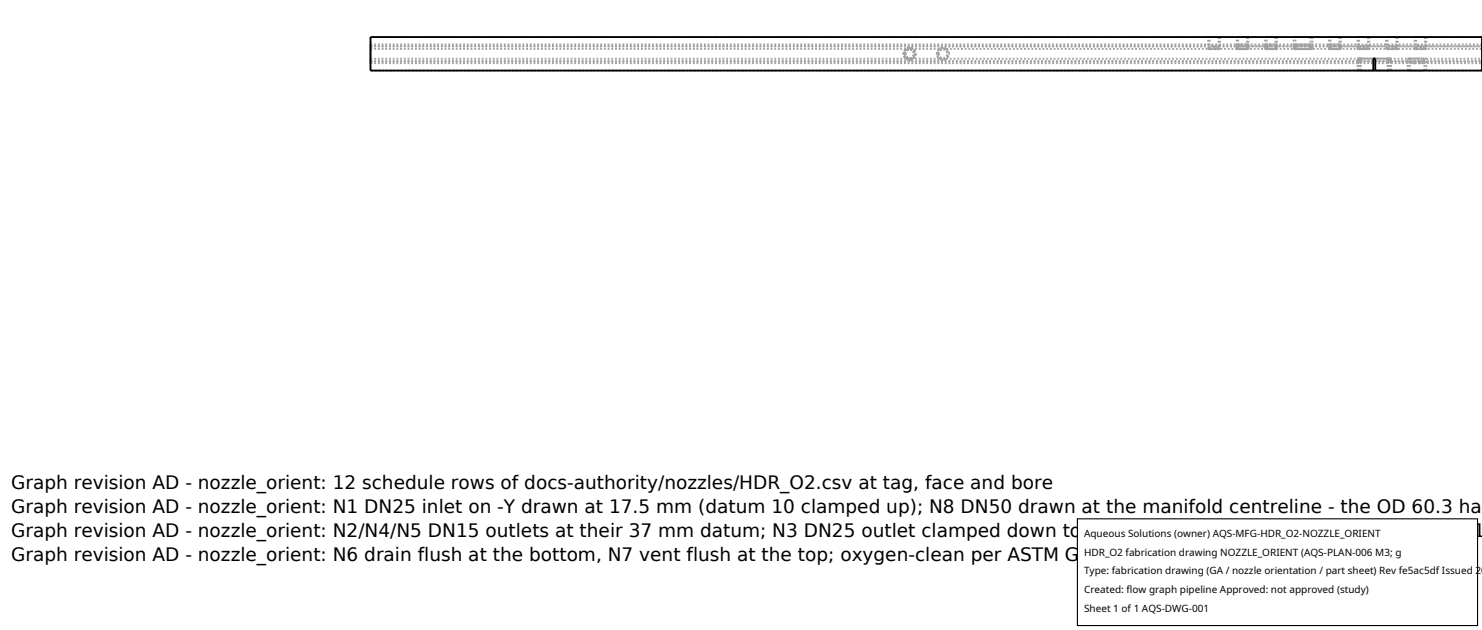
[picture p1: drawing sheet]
<svg xmlns="http://www.w3.org/2000/svg" width="212mm" height="90mm" viewBox="0 0 212 90" stroke-linecap="round" stroke-linejoin="round" font-family="sans-serif">
<defs><g id="words">
<g font-size="2.6">
<text x="1.6" y="69.8">Graph revision AD - nozzle_orient: 12 schedule rows of docs-authority/nozzles/HDR_O2.csv at tag, face and bore</text>
<text x="1.6" y="73.3">Graph revision AD - nozzle_orient: N1 DN25 inlet on -Y drawn at 17.5 mm (datum 10 clamped up); N8 DN50 drawn at the manifold centreline - the OD 60.3 ha</text>
<text x="1.6" y="76.7">Graph revision AD - nozzle_orient: N2/N4/N5 DN15 outlets at their 37 mm datum; N3 DN25 outlet clamped down to 32.4 mm; N9/N10/N12 outlets and the N11</text>
<text x="1.6" y="80.2">Graph revision AD - nozzle_orient: N6 drain flush at the bottom, N7 vent flush at the top; oxygen-clean per ASTM G93, socketless (duty section 3)</text>
</g>
<g font-size="1.4">
<text x="154.8" y="76.6">Aqueous Solutions (owner) AQS-MFG-HDR_O2-NOZZLE_ORIENT</text>
<text x="154.8" y="79.3">HDR_O2 fabrication drawing NOZZLE_ORIENT (AQS-PLAN-006 M3; g</text>
<text x="154.8" y="82">Type: fabrication drawing (GA / nozzle orientation / part sheet) Rev fe5ac5df Issued 20</text>
<text x="154.8" y="84.7">Created: flow graph pipeline Approved: not approved (study)</text>
<text x="154.8" y="87.4">Sheet 1 of 1 AQS-DWG-001</text>
</g>
</g></defs>
<g fill="none" stroke="#a0a0a0" stroke-width=".26" stroke-dasharray=".3 .3" stroke-linecap="butt">
<path d="M52.9 7h81.3M52.9 8.4h81.3M52.9 8.4v-1.4M52.9 10.1v-1.3M52.9 6.6v-1.3M52.9 8.8v.2M52.9 9v-2.7M52.9 6.3v.3M52.9 8.4v.4M52.9 8.8v-2.2M52.9 6.6v.4M52.9 8.8h141.1"/>
<path d="M52.9 6.6h158.8M52.9 8.8h141M52.9 6.6h123.9M52.9 9h141M52.9 6.3h123.9M129.1 7.7l.2-.6 .6-.3 .6 .3 .3 .6-.3 .6-.6 .2-.6-.2-.2-.6M129.1 7.7l.2-.6 .6-.3 .6 .3 .3 .5-.2 .6-.7 .3-.6-.2-.2-.6M129.3 7.7l.2-.4 .4-.2 .4 .1 .2 .5-.1 .4-.5 .2-.4-.2-.2-.4M129.3 7.7l.2-.5 .4-.1 .4 .1 .2 .5-.1 .4-.5 .2-.4-.2-.2-.4M129.3 7.7l.2-.5 .4-.1 .5 .2 .1 .4-.1 .4-.5 .2-.4-.2-.2-.4M129.8 8.5h.3M129.8 8.5l-.5-.3-.2-.5 .1-.5 .6-.3"/>
<path d="M129.8 6.9h.3M129.8 6.9l-.5 .2-.2 .5 .2 .6 .5 .3M130.1 6.9l.5 .2 .2 .5-.2 .6-.5 .3M130.1 6.9l.4 .2 .3 .5-.2 .6-.5 .3M134 7.7l.2 .4 .5 .2 .4-.2 .2-.4-.2-.5-.5-.1-.4 .2-.2 .4M134 7.7l.2-.4 .4-.2 .5 .1 .2 .5-.2 .4-.4 .2-.5-.2-.2-.4M134.2 7l-.3 .3-.1 .3 .1 .5 .3 .3M134.2 8.4l.3 .1M134.5 6.9l-.5 .2-.2 .5 .2 .6 .5 .3M134.5 8.5h.3M134.5 6.9h.3M134.5 6.9l-.3 .1"/>
<path d="M134.8 8.5l.5-.3 .2-.5-.2-.5-.5-.3M134.8 8.5l.3-.1M135.1 7h76.6M135.1 7l.3 .3 .1 .3-.1 .5-.3 .3M135.1 8.4h58.9M135.1 7l-.3-.1M172.5 5.3h1.7M172.5 7h.1M172.5 7v-1.7M172.6 7h.3M172.6 7l.2-.3 .5-.2 .6 .1 .3 .4M172.8 7h.1"/>
<path d="M172.8 7v-1.7M172.8 5.3h1.2M172.9 7h1M172.9 7l.5-.2 .5 .2M172.9 7l.1-.2 .4-.1h.3l.2 .3M173.9 7h.3M173.9 7h.1M174 7h-1.2M174 5.3h-1.2M174 5.3v1.7M174.2 5.3h-1.7M174.2 7h-1.7"/>
<path d="M174.2 5.3v1.7M176.6 6.8l.2-.2M176.6 7h1.7M176.6 5.3h1.7M176.6 6.5v-1.2M176.6 6.8v.2M176.7 7l-.1-.2M176.7 7h.2M176.7 7h-.1M176.8 6.6h1.3M176.8 6.3l-.2 .2M176.8 6.8l.1 .2"/>
<path d="M176.8 7h1.3M176.8 6.5l.4-.2M176.8 6.5v-1.2M176.8 5.3h1.3M176.8 6.8v.2M176.9 7l-.3-.5M176.9 7h.4M176.9 7h-.1M177.2 6.6h-.3l-.1 .2M177.2 6.3h.6M177.2 6.6h.6M177.3 7l-.3-.2-.2-.3"/>
<path d="M177.6 7h.4M177.6 7h-.3M177.8 6.6h-.6M177.8 6.3l.3 .2M178 7h.3M178 7l.1-.2M178 7l.3-.5M178 7h-1.1M178.1 6.8l-.1-.2h-.2M178.1 7h-.1M178.1 6.5l-.2 .3-.3 .2M178.1 5.3h-1.3"/>
<path d="M178.1 6.8v.2M178.1 5.3v1.2M178.1 6.6l.2 .2M178.1 6.3h-1.3M178.1 6.6h2.8M178.1 6.3h2.8M178.3 6.8v.2M178.3 6.5l-.2-.2M178.3 5.3h-1.7M178.3 5.3v1.2M180.7 6.8l.2-.2M180.7 7h1.7"/>
<path d="M180.7 5.3h1.7M180.7 6.5v-1.2M180.7 6.8v.2M180.7 7v-.2M180.7 7h.3M180.9 6.6h1.3M180.9 6.3l-.2 .2M180.9 6.8l.1 .2M180.9 7h1.3M180.9 6.5l.3-.2M180.9 6.5v-1.2M180.9 5.3h1.3"/>
<path d="M180.9 6.8v.2M181 7l-.3-.5M181 7h.4M181 7h-.1M181.2 6.6h-.2l-.1 .2M181.2 6.3h.6M181.2 6.6h.6M181.4 7l-.3-.2-.2-.3M181.7 7h.4M181.7 7h-.3M181.8 6.6h-.6M181.8 6.3l.4 .2"/>
<path d="M182.1 7h.2M182.1 7l.1-.2M182.1 7l.3-.5M182.1 7h-1.1M182.2 6.8l-.1-.2h-.3M182.2 7h-.1M182.2 6.5l-.2 .3-.3 .2M182.2 5.3h-1.3M182.2 6.8v.2M182.2 5.3v1.2M182.2 6.6l.2 .2M182.2 6.3h-1.3"/>
<path d="M182.2 6.6h2.7M182.2 6.3h2.7M182.4 6.8l-.1 .2M182.4 7h-.1M182.4 6.5l-.2-.2M182.4 5.3h-1.7M182.4 6.8v.2M182.4 5.3v1.2M184.8 6.8l.1-.2M184.8 7h2.6M184.8 6.5l.1 .5M184.8 5.3h2.6"/>
<path d="M184.8 6.5v-1.2M184.8 6.8v.2M184.8 7v-.2M184.8 7h.3M184.9 6.6h2.4M184.9 6.3l-.1 .2M184.9 7h.3M185 6.8l.1 .2M185 7h2.2M185 6.5l.2-.2M185 6.5v-1.2M185 5.3h2.2"/>
<path d="M185 6.8v.2M185.1 7h-.1M185.2 6.6l-.2 .2M185.2 6.3h1.8M185.2 6.6h1.8M185.2 7l-.2-.5M187 7h.3M187 7h-1.8M187 6.6h-1.8M187 6.3l.2 .2M187.1 7h.3M187.1 7l.1-.2"/>
<path d="M187.2 6.8l-.2-.2M187.2 7h-.1M187.2 6.5l-.2 .5M187.2 5.3h-2.2M187.2 6.8v.2M187.2 5.3v1.2M187.3 7l.1-.5M187.3 7h-2.4M187.3 6.6l.1 .2M187.3 6.3h-2.4M187.3 6.6h2.7M187.3 6.3h2.7"/>
<path d="M187.4 6.8v.2M187.4 6.5l-.1-.2M187.4 5.3h-2.6M187.4 5.3v1.2M189.8 6.8l.2-.2M189.8 7h1.7M189.8 5.3h1.7M189.8 6.5v-1.2M189.8 6.8v.2M189.9 7l-.1-.2M189.9 7h.2M189.9 7h-.1"/>
<path d="M190 6.6h1.3M190 6.3l-.2 .2M190 6.8l.1 .2M190 7h1.3M190 6.5l.4-.2M190 6.5v-1.2M190 5.3h1.3M190 6.8v.2M190.1 7l-.3-.5M190.1 7h.4M190.1 7h-.1M190.4 6.6h-.3l-.1 .2"/>
<path d="M190.4 6.3h.6M190.4 6.6h.6M190.5 7l-.3-.2-.2-.3M190.8 7h.4M190.8 7h-.3M191 6.6h-.6M191 6.3l.3 .2M191.2 7h.3M191.2 7l.1-.2M191.2 7l.3-.5M191.2 7h-1.1M191.3 6.8l-.1-.2h-.2"/>
<path d="M191.3 7h-.1M191.3 6.5l-.2 .3-.3 .2M191.3 5.3h-1.3M191.3 6.8v.2M191.3 5.3v1.2M191.3 6.6l.2 .2M191.3 6.3h-1.3M191.3 6.6h20.4M191.3 6.3h20.4M191.5 6.8v.2M191.5 6.5l-.2-.2M191.5 5.3h-1.7"/>
<path d="M191.5 5.3v1.2M193.9 8.4h.1M193.9 8.8l.1-.4M193.9 9l.1-.2M193.9 10.1h4.8M193.9 5.3h1.7M193.9 7h.1M193.9 7v-1.7M193.9 8.8v-.4M193.9 10.1v-1.1M194 7h.2M194 7l.2-.3 .5-.2 .5 .1 .3 .4"/>
<path d="M194 8.4l-.1 .4M194 10.1v-1.3M194 10.1h-141.1M194 10.1h-.1M194 8.4h-.1M194 8.4h.4M194.1 7h.1M194.1 7v-1.7M194.1 5.3h1.3M194.2 8.4l-.3 .6M194.2 8.4h4.2M194.2 8.4h.4"/>
<path d="M194.2 8.8l.2-.4M194.2 8.4h.2M194.2 9l.4-.6M194.2 10.1h.2M194.2 8.8v-.4M194.2 10.1v-1.1M194.2 8.8h4.2M194.2 9h4.2M194.2 7h1.1M194.2 7l.5-.2 .6 .2M194.2 7l.2-.2 .3-.1h.4l.2 .3M194.4 8.4h-.4"/>
<path d="M194.4 8.4h3.8M194.4 8.8l-.2 .2M194.4 10.1v-1.3M194.4 8.8h3.8M194.4 8.4l-.2 .4M194.4 8.4h-.2M194.6 8.4h3.4M195.3 7h.2M195.3 7h.1M195.4 7h-1.3M195.4 5.3h-1.3M195.4 5.3v1.7"/>
<path d="M195.5 7h.1M195.6 5.3h-1.7M195.6 7h-1.7M195.6 5.3v1.7M196.4 8.4h-.3M198 5.3h1.7M198 7v-1.7M198 8.4h.4M198 8.4l.4 .6M198 7h.3M198 7l.2-.3 .6-.2 .5 .1 .3 .4M198.2 7h.1"/>
<path d="M198.2 7v-1.7M198.2 5.3h1.2M198.2 8.4h.3M198.2 8.4h.2M198.2 8.4l.2 .4M198.2 10.1h.2M198.2 10.1v-1.3M198.2 10.1h-3.8M198.3 7h1M198.3 7l.5-.2 .5 .2M198.3 7l.2-.2 .3-.1h.3l.2 .3M198.4 8.4h-.2"/>
<path d="M198.4 8.8l-.2-.4M198.4 10.1h-4.2M198.4 9l-.2-.2M198.4 8.8v-.4M198.4 10.1v-1.1M198.4 8.4l.3 .6M198.5 8.4h.2M198.5 8.4l.2 .4M198.5 8.4h-.3M198.5 8.4h2.6M198.5 10.1v-1.3M198.5 8.8h2.6"/>
<path d="M198.7 8.4h-.2M198.7 8.8l-.2-.4M198.7 10.1h-.2M198.7 9l-.2-.2M198.7 8.8v-.4M198.7 10.1v-1.1M198.7 8.8h2.8M198.7 9h2.8M199.3 7h.3M199.3 7h.1M199.4 7h-1.2M199.4 5.3h-1.2"/>
<path d="M199.4 5.3v1.7M199.6 7h.1M199.7 5.3h-1.7M199.7 7h-1.7M199.7 5.3v1.7M201.1 8.4h2.6M201.1 8.4l.1 .3 .3 .1M201.1 10.1v-1.3M201.1 10.1h-2.6M201.1 8.8l.1 .2h.3M201.1 10.1h2.6M201.3 8.4h-.2"/>
<path d="M201.3 8.4h2.1M201.3 8.4l.2 .3 .5 .1M201.3 10.1h2.1M201.3 10.1v-1.3M201.3 8.8l.2 .2h.5M201.3 8.8h2.1M201.5 8.8h1.8M201.5 9h1.8M202 8.8h.8M202 9h.8M202 5.3h1.7M202 7h.1"/>
<path d="M202 7v-1.7M202.1 7h.2M202.1 7l.2-.3 .5-.2 .6 .1 .3 .4M202.3 7v-1.7M202.3 5.3h1.2M202.3 7h1.1M202.3 7l.5-.2 .6 .2M202.3 7l.2-.2 .4-.1 .3 .1 .2 .2M202.8 8.8l.5-.1 .1-.3M202.8 9h.5l.1-.2M203.3 8.8l.3-.1 .1-.3M203.3 9h.3l.1-.2"/>
<path d="M203.3 8.8h8.4M203.3 9h8.4M203.4 7h.3M203.4 7h.1M203.4 10.1h-2.1M203.4 10.1v-1.3M203.5 7h-1.2M203.5 5.3h-1.2M203.5 5.3v1.7M203.7 8.4h-.3M203.7 8.4h8M203.7 10.1v-1.3"/>
<path d="M203.7 8.8h8M203.7 5.3h-1.7M203.7 7h-1.7M203.7 5.3v1.7M211.7 10.1v-1.3M211.7 6.6v-1.3M211.7 8.8v.2M211.7 9v-2.7M211.7 6.3v.3M211.7 7v-.4M211.7 6.6v2.2M211.7 8.8v-.4"/>
<path d="M211.7 8.4v-1.4M211.7 5.3h-158.8M211.7 10.1h-8"/>
</g>
<path d="M52.9 5.3h158.8v4.8h-158.8zM196.1 10.1v-1.7h.3v1.7" fill="none" stroke="#000" stroke-width=".26"/>
<path d="M153.9 74.1h57.1v15.2h-57.1z" fill="#fff" stroke="#000" stroke-width=".16"/>
<use href="#words"/>
</svg>
